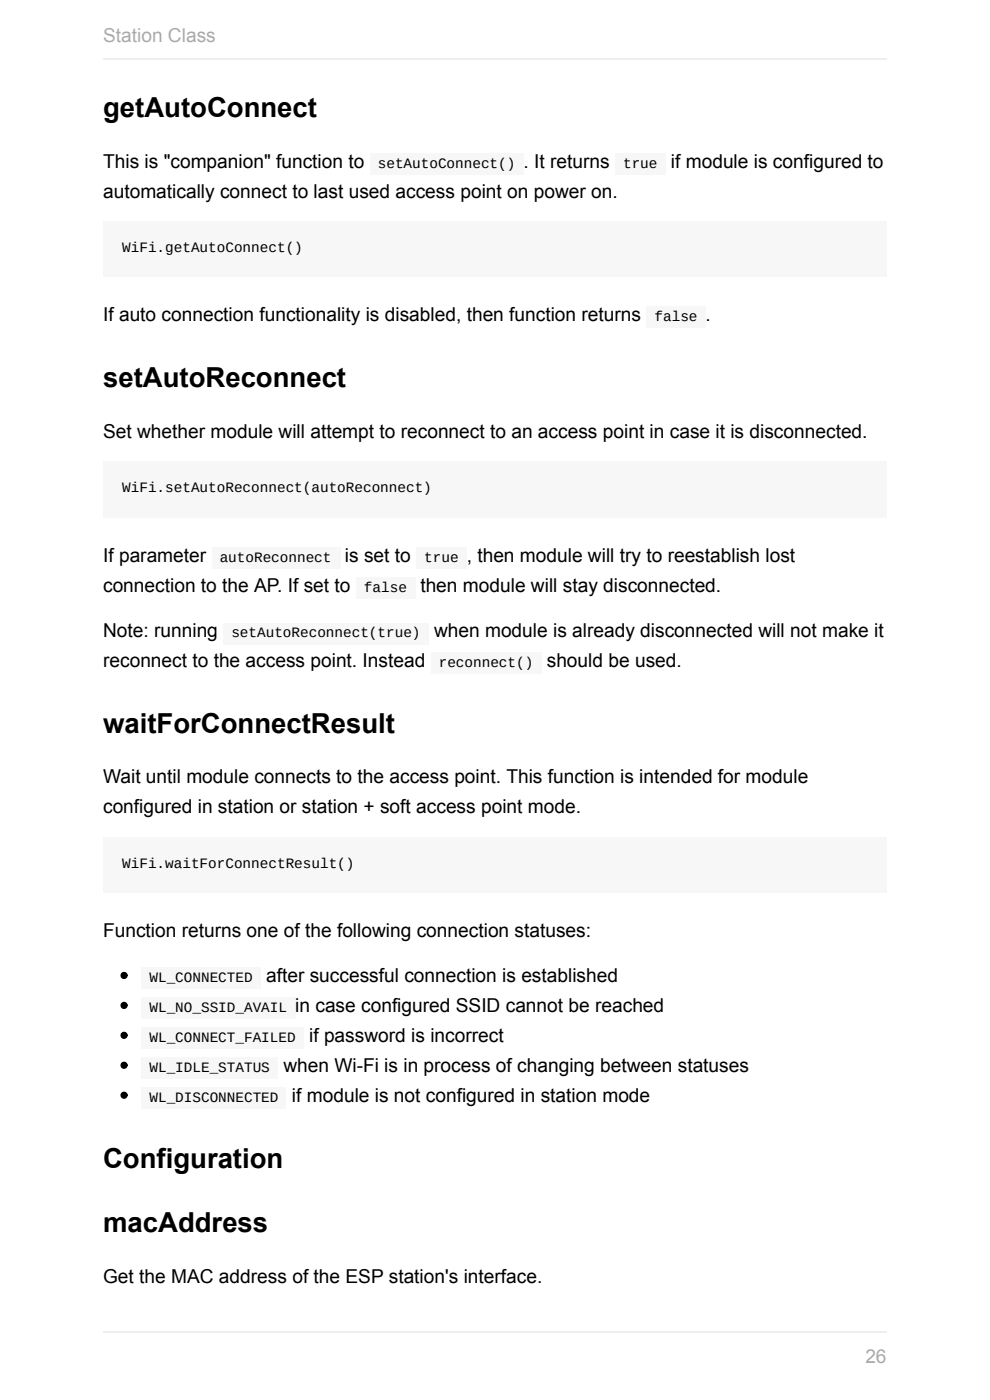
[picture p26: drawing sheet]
<svg xmlns="http://www.w3.org/2000/svg" width="210mm" height="297mm" viewBox="0 0 210 297" stroke-linecap="round" stroke-linejoin="round" font-family="sans-serif">
<defs><g id="words">
<g font-size="5.8">
<text x="21.9" y="24.9">getAutoConnect</text>
<text x="21.9" y="82.1">setAutoReconnect</text>
<text x="21.9" y="155.5">waitForConnectResult</text>
<text x="21.9" y="247.7">Configuration</text>
<text x="21.9" y="261.4">macAddress</text>
</g>
<g font-size="4.1" fill="#aaa">
<text x="21.9" y="8.9">Station Class</text>
<text x="183.6" y="289.1">26</text>
</g>
<g font-size="4.1">
<text x="21.9" y="35.6">This is &quot;companion&quot; function to</text>
<text x="111.1" y="35.6">. It returns</text>
<text x="142.3" y="35.6">if module is configured to</text>
<text x="21.9" y="41.9">automatically connect to last used access point on power on.</text>
<text x="21.9" y="68.1">If auto connection functionality is disabled, then function returns</text>
<text x="149.7" y="68.1">.</text>
<text x="21.9" y="93">Set whether module will attempt to reconnect to an access point in case it is disconnected.</text>
<text x="21.9" y="119.2">If parameter</text>
<text x="73.2" y="119.2">is set to</text>
<text x="99" y="119.2">,</text>
<text x="101.3" y="119.2">then module will try to reestablish lost</text>
<text x="21.9" y="125.5">connection to the AP. If set to</text>
<text x="89.2" y="125.5">then module will stay disconnected.</text>
<text x="21.9" y="135.2">Note: running</text>
<text x="92.1" y="135.2">when module is already disconnected will not make it</text>
<text x="21.9" y="141.5">reconnect to the access point. Instead</text>
<text x="116" y="141.5">should be used.</text>
<text x="21.9" y="166.2">Wait until module connects to the access point. This function is intended for module</text>
<text x="21.9" y="172.5">configured in station or station + soft access point mode.</text>
<text x="21.9" y="198.7">Function returns one of the following connection statuses:</text>
<text x="56.5" y="208.3">after successful connection is established</text>
<text x="62.6" y="214.7">i</text>
<text x="63.5" y="214.7">n case configured SSID cannot be reached</text>
<text x="65.6" y="221">if password is incorrect</text>
<text x="60.1" y="227.4">when Wi-Fi is in process of changing between statuses</text>
<text x="61.9" y="233.7">if module is not configured in station mode</text>
<text x="21.9" y="272.1">Get the MAC address of the ESP station's interface.</text>
</g>
<g font-size="3">
<text x="80.1" y="35.6">setAutoConnect()</text>
<text x="132.2" y="35.6">true</text>
<text x="25.9" y="53.5">WiFi.getAutoConnect()</text>
<text x="138.8" y="68.1">false</text>
<text x="25.9" y="104.3">WiFi.setAutoReconnect(autoReconnect)</text>
<text x="46.6" y="119.2">autoReconnect</text>
<text x="90" y="119.2">true</text>
<text x="77.2" y="125.5">false</text>
<text x="49.1" y="135.2">setAutoReconnect(true)</text>
<text x="93.1" y="141.5">reconnect()</text>
<text x="25.9" y="184.1">WiFi.waitForConnectResult()</text>
<text x="31.7" y="208.3">WL_CONNECTED</text>
<text x="31.7" y="214.7">WL_NO_SSID_AVAIL</text>
<text x="31.7" y="221">WL_CONNECT_FAILED</text>
<text x="31.7" y="227.4">WL_IDLE_STATUS</text>
<text x="31.7" y="233.7">WL_DISCONNECTED</text>
</g>
</g></defs>
<g fill="#f7f7f7">
<path d="M21.9 47h166.2v11.7h-166.2z"/>
<path d="M21.9 97.8h166.2v12h-166.2z"/>
<path d="M21.9 177.6h166.2v11.7h-166.2z"/>
<path d="M78.5 32.5h32.5v4.6h-32.5z"/>
<path d="M130.5 32.5h10.7v4.6h-10.7z"/>
<path d="M25.9 51.1h38.4v3.5h-38.4z"/>
<path d="M137.1 65h12.7v4.6h-12.7z"/>
<path d="M25.9 101.9h65.8v3.5h-65.8z"/>
<path d="M45 116.1h27.1v4.6h-27.1z"/>
<path d="M88.4 116.1h10.6v4.6h-10.6z"/>
<path d="M75.4 122.5h12.7v4.5h-12.7z"/>
<path d="M47.3 132.1h43.6v4.6h-43.6z"/>
<path d="M91.4 138.5h23.4v4.5h-23.4z"/>
<path d="M25.9 181.7h49.3v3.5h-49.3z"/>
</g>
<circle cx="26.3" cy="206.9" r=".63" fill="#000" stroke="#000" stroke-width=".25"/>
<path d="M30 205.3h25.4v4.6h-25.4z" fill="#f7f7f7"/>
<circle cx="26.3" cy="213.3" r=".63" fill="#000" stroke="#000" stroke-width=".25"/>
<path d="M30 211.6h32.7v4.6h-32.7z" fill="#f7f7f7"/>
<circle cx="26.3" cy="219.6" r=".63" fill="#000" stroke="#000" stroke-width=".25"/>
<path d="M30 218h34.5v4.6h-34.5z" fill="#f7f7f7"/>
<circle cx="26.3" cy="226" r=".63" fill="#000" stroke="#000" stroke-width=".25"/>
<path d="M30 224.3h28.9v4.6h-28.9z" fill="#f7f7f7"/>
<circle cx="26.3" cy="232.3" r=".63" fill="#000" stroke="#000" stroke-width=".25"/>
<path d="M30 230.7h30.7v4.6h-30.7z" fill="#f7f7f7"/>
<path d="M21.9 12.6h166.2M21.9 282.6h166.2" fill="none" stroke="#eee" stroke-width=".25"/>
<use href="#words"/>
</svg>
